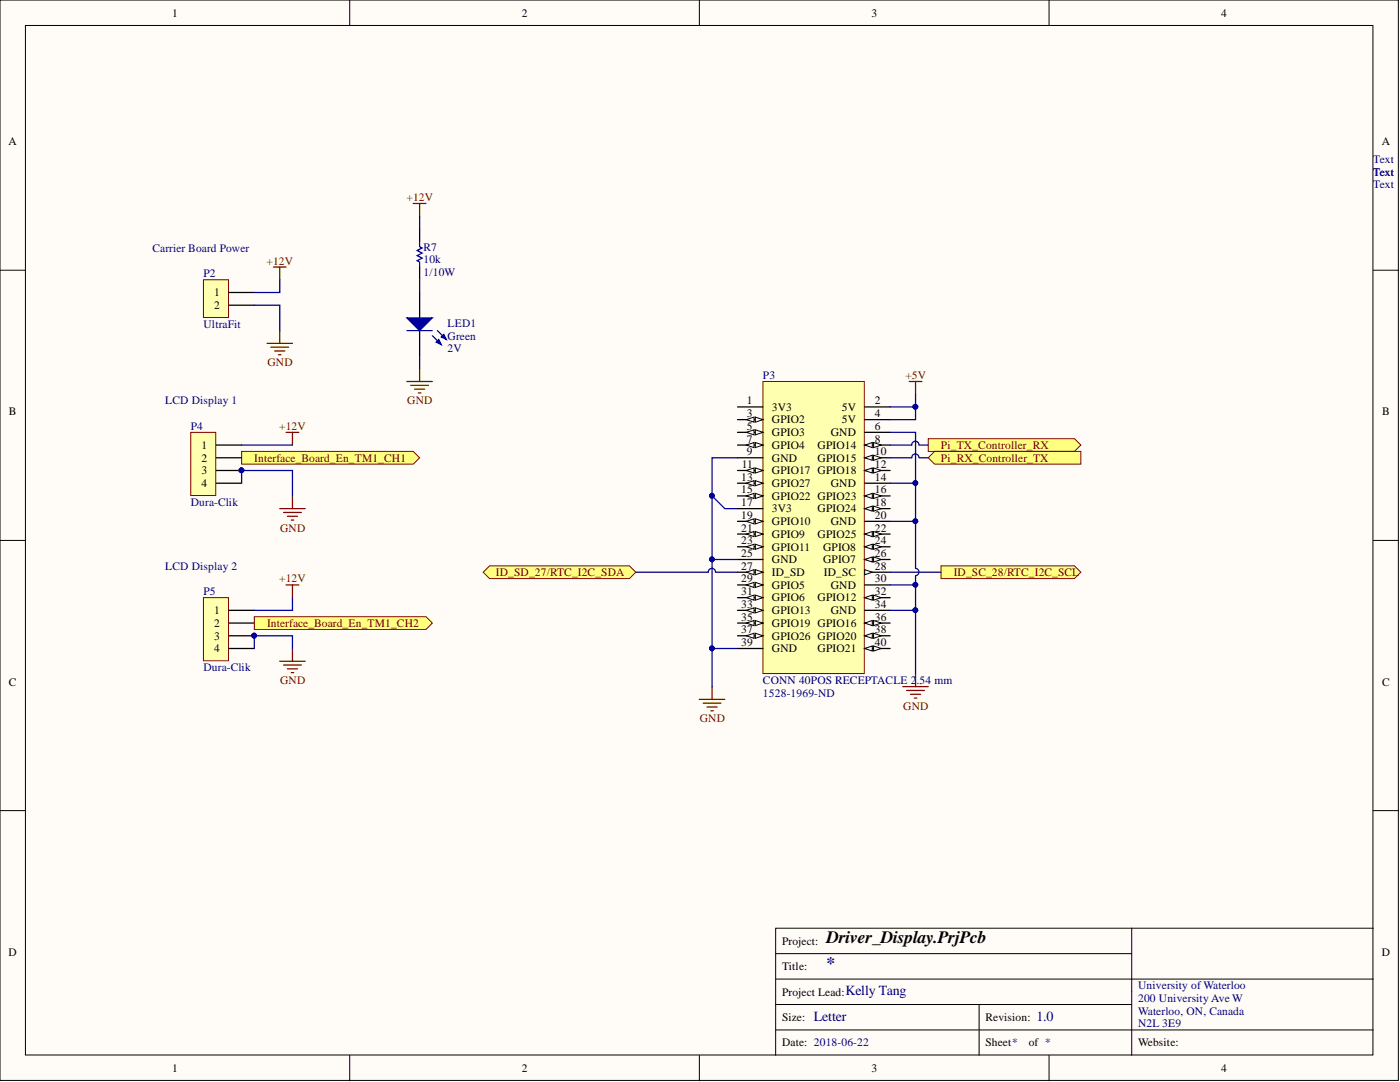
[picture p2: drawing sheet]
<svg xmlns="http://www.w3.org/2000/svg" width="279mm" height="216mm" viewBox="0 0 279 216" stroke-linecap="round" stroke-linejoin="round" font-family="sans-serif">
<defs><g id="words">
<text font-size="3.5" x="165" y="188.3">Driver_Display.PrjPcb</text>
<text font-size="3.5" fill="#000080" x="165" y="193.3">*</text>
<g font-size="2.8" fill="#000080">
<text x="162.4" y="203.7">Letter</text>
<text x="168.8" y="198.6">Kelly Tang</text>
<text x="206.8" y="203.7">1.0</text>
</g>
<g font-size="2.3">
<text x="34.3" y="3.3">1</text>
<text x="104.1" y="3.3">2</text>
<text x="173.9" y="3.3">3</text>
<text x="243.7" y="3.3">4</text>
<text x="1.7" y="29">A</text>
<text x="275.8" y="29">A</text>
<text x="42.7" y="59.1">1</text>
<text x="42.7" y="61.7">2</text>
<text x="1.8" y="82.9">B</text>
<text x="149" y="83.2">3</text>
<text x="149" y="80.7">1</text>
<text x="154" y="82">3V3</text>
<text x="168" y="82">5V</text>
<text x="174.6" y="83.2">4</text>
<text x="174.6" y="80.7">2</text>
<text x="275.8" y="82.9">B</text>
<text x="40.2" y="89.6">1</text>
<text x="149" y="85.8">5</text>
<text x="149" y="88.3">7</text>
<text x="154" y="87">GPIO3</text>
<text x="154" y="89.6">GPIO4</text>
<text x="154" y="84.5">GPIO2</text>
<text x="163.2" y="89.6">GPIO14</text>
<text x="165.8" y="87">GND</text>
<text x="168" y="84.5">5V</text>
<text x="174.6" y="85.8">6</text>
<text x="174.6" y="88.3">8</text>
<text x="40.2" y="92.1">2</text>
<text x="40.2" y="94.6">3</text>
<text x="147.9" y="95.9">13</text>
<text x="148" y="93.4">11</text>
<text x="149" y="90.8">9</text>
<text x="154" y="92.1">GND</text>
<text x="154" y="94.6">GPIO17 GPIO18</text>
<text x="163.2" y="92.1">GPIO15</text>
<text x="174.6" y="90.8">10</text>
<text x="174.6" y="93.4">12</text>
<text x="174.6" y="95.9">14</text>
<text x="40.2" y="97.2">4</text>
<text x="147.9" y="98.4">15</text>
<text x="147.9" y="101">17</text>
<text x="154" y="97.2">GPIO27</text>
<text x="154" y="99.7">GPIO22 GPIO23</text>
<text x="165.8" y="97.2">GND</text>
<text x="174.6" y="98.4">16</text>
<text x="174.6" y="101">18</text>
<text x="147.9" y="103.5">19</text>
<text x="147.9" y="106.1">21</text>
<text x="154" y="102.3">3V3</text>
<text x="154" y="104.8">GPIO10</text>
<text x="154" y="107.3">GPIO9</text>
<text x="163.2" y="102.3">GPIO24</text>
<text x="163.2" y="107.3">GPIO25</text>
<text x="165.8" y="104.8">GND</text>
<text x="174.6" y="103.5">20</text>
<text x="174.6" y="106.1">22</text>
<text x="147.9" y="108.6">23</text>
<text x="147.9" y="111.1">25</text>
<text x="147.9" y="113.7">27</text>
<text x="154" y="109.9">GPIO11</text>
<text x="154" y="112.4">GND</text>
<text x="164.3" y="109.9">GPIO8</text>
<text x="164.3" y="112.4">GPIO7</text>
<text x="174.6" y="108.6">24</text>
<text x="174.6" y="111.1">26</text>
<text x="174.6" y="113.7">28</text>
<text x="147.9" y="116.2">29</text>
<text x="147.9" y="118.7">31</text>
<text x="154" y="114.9">ID_SD</text>
<text x="154" y="117.5">GPIO5</text>
<text x="164.4" y="114.9">ID_SC</text>
<text x="165.8" y="117.5">GND</text>
<text x="174.6" y="116.2">30</text>
<text x="174.6" y="118.7">32</text>
<text x="42.7" y="122.6">1</text>
<text x="42.7" y="125.1">2</text>
<text x="147.9" y="121.3">33</text>
<text x="147.9" y="123.8">35</text>
<text x="154" y="120">GPIO6</text>
<text x="154" y="122.6">GPIO13</text>
<text x="154" y="125.1">GPIO19 GPIO16</text>
<text x="163.2" y="120">GPIO12</text>
<text x="165.8" y="122.6">GND</text>
<text x="174.6" y="121.3">34</text>
<text x="174.6" y="123.8">36</text>
<text x="42.7" y="127.6">3</text>
<text x="42.7" y="130.2">4</text>
<text x="147.9" y="126.4">37</text>
<text x="147.9" y="128.9">39</text>
<text x="154" y="127.6">GPIO26 GPIO20</text>
<text x="154" y="130.2">GND</text>
<text x="163.2" y="130.2">GPIO21</text>
<text x="174.6" y="126.4">38</text>
<text x="174.6" y="128.9">40</text>
<text x="1.8" y="136.8">C</text>
<text x="275.8" y="136.8">C</text>
<text x="1.7" y="190.7">D</text>
<text x="156.1" y="188.5">Project:</text>
<text x="275.8" y="190.7">D</text>
<text x="156.1" y="193.6">Title:</text>
<text x="156.1" y="203.7">Size:</text>
<text x="156.1" y="198.7">Project Lead:</text>
<text x="196.7" y="203.7">Revision:</text>
<text x="156.1" y="208.8">Date: 2018-06-22</text>
<text x="196.7" y="208.8">Sheet*</text>
<text x="205.3" y="208.8">of *</text>
<text x="227.1" y="208.8">Website:</text>
<text x="34.3" y="213.9">1</text>
<text x="104.1" y="213.9">2</text>
<text x="173.9" y="213.9">3</text>
<text x="243.7" y="213.9">4</text>
</g>
<g font-size="2.3" fill="#000080">
<text x="274.1" y="32.5">Text</text>
<text x="274.1" y="35">Text</text>
<text x="274.1" y="37.6">Text</text>
<text x="30.5" y="50.2">Carrier Board Power</text>
<text x="84.5" y="52.5">10k</text>
<text x="84.5" y="50">R7</text>
<text x="40.6" y="55.3">P2</text>
<text x="84.5" y="55.1">1/10W</text>
<text x="40.6" y="65.5">UltraFit</text>
<text x="89.3" y="65.2">LED1</text>
<text x="89.3" y="67.7">Green</text>
<text x="89.3" y="70.3">2V</text>
<text x="152.3" y="75.6">P3</text>
<text x="33" y="80.7">LCD Display 1</text>
<text x="38.1" y="85.8">P4</text>
<text x="38.1" y="101">Dura-Clik</text>
<text x="33" y="113.7">LCD Display 2</text>
<text x="40.6" y="118.7">P5</text>
<text x="40.6" y="134">Dura-Clik</text>
<text x="152.3" y="136.5">CONN 40POS RECEPTACLE 2</text>
<text x="182.9" y="136.5">.54 mm</text>
<text x="152.3" y="139">1528-1969-ND</text>
<text x="227.1" y="197.4">University of Waterloo</text>
<text x="227.1" y="199.9">200 University Ave W</text>
<text x="227.1" y="202.5">Waterloo, ON, Canada</text>
<text x="227.1" y="205">N2L 3E9</text>
</g>
<g font-size="2.3" fill="#800000">
<text x="81.1" y="40.1">+12V</text>
<text x="53.2" y="52.8">+12V</text>
<text x="53.4" y="73.1">GND</text>
<text x="180.7" y="75.6">+5V</text>
<text x="81.3" y="80.7">GND</text>
<text x="55.7" y="85.8">+12V</text>
<text x="187.8" y="89.6">Pi_TX_Controller_RX</text>
<text x="50.8" y="92.1">Interface_Board_En_TM1_CH1</text>
<text x="187.8" y="92.1">Pi_RX_Controller_TX</text>
<text x="55.9" y="106.1">GND</text>
<text x="55.7" y="116.2">+12V</text>
<text x="99" y="114.9">ID_SD_27/RTC_I2C_SDA</text>
<text x="190.3" y="114.9">ID_SC_28/RTC_I2C_SCL</text>
<text x="53.3" y="125.1">Interface_Board_En_TM1_CH2</text>
<text x="55.9" y="136.5">GND</text>
<text x="180.3" y="141.6">GND</text>
<text x="139.7" y="144.1">GND</text>
</g>
</g></defs>
<g fill="#fffcf8" stroke="#000" stroke-width=".2">
<path d="M0 0h279.1v215.6h-279.1z"/>
<path d="M5.1 5.1h268.9v205.4h-268.9z"/>
</g>
<g fill="none" stroke="#000" stroke-width=".2">
<path d="M69.8 0v5.1M139.6 0v5.1M209.4 0v5.1M0 53.9h5.1M274.1 53.9h5M0 107.8h5.1M274.1 107.8h5M0 161.7h5.1M274.1 161.7h5M154.8 195.4h119.3M154.8 190.3h71.1M225.9 185.2h-71.1v25.4"/>
<path d="M225.9 185.2v25.4M225.9 185.2h48.2M69.8 210.6v5.1M139.6 210.6v5.1M154.8 200.4h71.1M154.8 205.5h119.3M195.4 200.4v10.2M209.4 210.6v5.1"/>
</g>
<g fill="#ffff80" stroke="#800000" stroke-width=".2">
<path d="M187.8 112.9h26.6l1.3 1.3-1.3 1.2h-26.6z" fill-rule="evenodd"/>
<path d="M96.4 114.2l1.3-1.3h27.9l1.3 1.3-1.3 1.2h-27.9z" fill-rule="evenodd"/>
</g>
<path d="M181.4 76.1h2.6M182.7 76.1v2.6M180.2 137h5.1M180.9 137.8h3.6M181.7 138.5h2M182.5 139.3h.5M182.7 134.5v2.5" fill="none" stroke="#800000" stroke-width=".25"/>
<path d="M40.6 55.8h5v7.6h-5z" fill="#ffffb0" stroke="#800000" stroke-width=".2"/>
<path d="M45.7 58.4h5.1M45.7 60.9h5.1" fill="none" stroke="#000" stroke-width=".25"/>
<g fill="none" stroke="#800000" stroke-width=".25">
<path d="M54.6 53.3h2.5M55.8 53.3v2.5M53.3 68.5h5.1M54.1 69.3h3.5M54.8 70h2M55.6 70.8h.5M55.8 66v2.5M57.1 86.3h2.5M58.4 86.3v2.5M58.4 99v2.5M55.8 101.5h5.1M56.6 102.3h3.5"/>
<path d="M57.1 116.7h2.5M57.4 103h2M58.1 103.8h.5M58.4 116.7v2.6M55.8 131.9h5.1M56.6 132.7h3.5M57.4 133.5h2M58.1 134.2h.5M58.4 129.4v2.5M139.6 139.5h5M142.1 137v2.5M140.3 140.3h3.6"/>
<path d="M141.1 141.1h2M141.9 141.8h.5"/>
</g>
<path d="M48.2 90.1h34.3l1.2 1.2-1.2 1.3h-34.3z" fill-rule="evenodd" fill="#ffff80" stroke="#800000" stroke-width=".2"/>
<path d="M38.1 86.3h5v12.6h-5z" fill="#ffffb0" stroke="#800000" stroke-width=".2"/>
<path d="M43.1 88.8h5.1M43.1 91.3h5.1M43.1 93.9h5.1M43.1 96.4h5.1" fill="none" stroke="#000" stroke-width=".25"/>
<circle cx="48.2" cy="93.8" r=".47" fill="#000080" stroke="#000080" stroke-width=".2"/>
<path d="M40.6 119.3h5v12.6h-5z" fill="#ffffb0" stroke="#800000" stroke-width=".2"/>
<path d="M45.7 121.8h5.1M45.7 124.3h5.1M45.7 126.9h5.1M45.7 129.4h5.1" fill="none" stroke="#000" stroke-width=".25"/>
<circle cx="50.7" cy="126.8" r=".47" fill="#000080" stroke="#000080" stroke-width=".2"/>
<path d="M152.3 76.1h20.2v58.3h-20.2z" fill="#ffffb0" stroke="#800000" stroke-width=".2"/>
<path d="M147.2 86.3h5.1" fill="none" stroke="#000" stroke-width=".25"/>
<path d="M150.7 85.8l1.6 .5-1.6 .5z" fill="#fffcf8"/>
<path d="M150.7 85.8l1.6 .5-1.6 .5z" fill="none" stroke="#000" stroke-width=".2"/>
<path d="M149 86.3l1.5-.5v1z" fill="#fffcf8"/>
<path d="M149 86.3l1.5-.5v1z" fill="none" stroke="#000" stroke-width=".2"/>
<path d="M147.2 88.8h5.1M172.6 86.3h5" fill="none" stroke="#000" stroke-width=".25"/>
<path d="M150.7 88.3l1.6 .5-1.6 .5z" fill="#fffcf8"/>
<path d="M150.7 88.3l1.6 .5-1.6 .5z" fill="none" stroke="#000" stroke-width=".2"/>
<path d="M149 88.8l1.5-.5v1z" fill="#fffcf8"/>
<path d="M149 88.8l1.5-.5v1z" fill="none" stroke="#000" stroke-width=".2"/>
<path d="M172.6 88.8h5" fill="none" stroke="#000" stroke-width=".25"/>
<path d="M172.6 88.8l1.5-.5v1z" fill="#fffcf8"/>
<path d="M172.6 88.8l1.5-.5v1z" fill="none" stroke="#000" stroke-width=".2"/>
<path d="M174.3 88.3l1.6 .5-1.6 .5z" fill="#fffcf8"/>
<path d="M174.3 88.3l1.6 .5-1.6 .5z" fill="none" stroke="#000" stroke-width=".2"/>
<path d="M147.2 91.3h5.1M172.6 91.3h5" fill="none" stroke="#000" stroke-width=".25"/>
<path d="M172.6 91.3l1.5-.5v1.1z" fill="#fffcf8"/>
<path d="M172.6 91.3l1.5-.5v1.1z" fill="none" stroke="#000" stroke-width=".2"/>
<path d="M174.3 90.8l1.6 .5-1.6 .6z" fill="#fffcf8"/>
<path d="M174.3 90.8l1.6 .5-1.6 .6z" fill="none" stroke="#000" stroke-width=".2"/>
<path d="M147.2 93.9h5.1" fill="none" stroke="#000" stroke-width=".25"/>
<path d="M150.7 93.4l1.6 .5-1.6 .5z" fill="#fffcf8"/>
<path d="M150.7 93.4l1.6 .5-1.6 .5z" fill="none" stroke="#000" stroke-width=".2"/>
<path d="M149 93.9l1.5-.5v1z" fill="#fffcf8"/>
<path d="M149 93.9l1.5-.5v1z" fill="none" stroke="#000" stroke-width=".2"/>
<path d="M172.6 93.9h5" fill="none" stroke="#000" stroke-width=".25"/>
<path d="M172.6 93.9l1.5-.5v1z" fill="#fffcf8"/>
<path d="M172.6 93.9l1.5-.5v1z" fill="none" stroke="#000" stroke-width=".2"/>
<path d="M174.3 93.4l1.6 .5-1.6 .5z" fill="#fffcf8"/>
<path d="M174.3 93.4l1.6 .5-1.6 .5z" fill="none" stroke="#000" stroke-width=".2"/>
<path d="M147.2 96.4h5.1" fill="none" stroke="#000" stroke-width=".25"/>
<path d="M150.7 95.9l1.6 .5-1.6 .5z" fill="#fffcf8"/>
<path d="M150.7 95.9l1.6 .5-1.6 .5z" fill="none" stroke="#000" stroke-width=".2"/>
<path d="M149 96.4l1.5-.5v1z" fill="#fffcf8"/>
<path d="M149 96.4l1.5-.5v1z" fill="none" stroke="#000" stroke-width=".2"/>
<path d="M147.2 99h5.1M172.6 96.4h5" fill="none" stroke="#000" stroke-width=".25"/>
<path d="M150.7 98.4l1.6 .6-1.6 .5z" fill="#fffcf8"/>
<path d="M150.7 98.4l1.6 .6-1.6 .5z" fill="none" stroke="#000" stroke-width=".2"/>
<path d="M149 99l1.5-.6v1.1z" fill="#fffcf8"/>
<path d="M149 99l1.5-.6v1.1z" fill="none" stroke="#000" stroke-width=".2"/>
<path d="M172.6 99h5" fill="none" stroke="#000" stroke-width=".25"/>
<path d="M172.6 99l1.5-.6v1.1z" fill="#fffcf8"/>
<path d="M172.6 99l1.5-.6v1.1z" fill="none" stroke="#000" stroke-width=".2"/>
<path d="M174.3 98.4l1.6 .6-1.6 .5z" fill="#fffcf8"/>
<path d="M174.3 98.4l1.6 .6-1.6 .5z" fill="none" stroke="#000" stroke-width=".2"/>
<path d="M147.2 101.5h5.1M172.6 101.5h5" fill="none" stroke="#000" stroke-width=".25"/>
<path d="M172.6 101.5l1.5-.5v1z" fill="#fffcf8"/>
<path d="M172.6 101.5l1.5-.5v1z" fill="none" stroke="#000" stroke-width=".2"/>
<path d="M174.3 101l1.6 .5-1.6 .5z" fill="#fffcf8"/>
<path d="M174.3 101l1.6 .5-1.6 .5z" fill="none" stroke="#000" stroke-width=".2"/>
<path d="M147.2 104h5.1" fill="none" stroke="#000" stroke-width=".25"/>
<path d="M150.7 103.5l1.6 .5-1.6 .5z" fill="#fffcf8"/>
<path d="M150.7 103.5l1.6 .5-1.6 .5z" fill="none" stroke="#000" stroke-width=".2"/>
<path d="M149 104l1.5-.5v1z" fill="#fffcf8"/>
<path d="M149 104l1.5-.5v1z" fill="none" stroke="#000" stroke-width=".2"/>
<path d="M147.2 106.6h5.1M172.6 104h5" fill="none" stroke="#000" stroke-width=".25"/>
<path d="M150.7 106.1l1.6 .5-1.6 .5z" fill="#fffcf8"/>
<path d="M150.7 106.1l1.6 .5-1.6 .5z" fill="none" stroke="#000" stroke-width=".2"/>
<path d="M149 106.6l1.5-.5v1z" fill="#fffcf8"/>
<path d="M149 106.6l1.5-.5v1z" fill="none" stroke="#000" stroke-width=".2"/>
<path d="M172.6 106.6h5" fill="none" stroke="#000" stroke-width=".25"/>
<path d="M172.6 106.6l1.5-.5v1z" fill="#fffcf8"/>
<path d="M172.6 106.6l1.5-.5v1z" fill="none" stroke="#000" stroke-width=".2"/>
<path d="M174.3 106.1l1.6 .5-1.6 .5z" fill="#fffcf8"/>
<path d="M174.3 106.1l1.6 .5-1.6 .5z" fill="none" stroke="#000" stroke-width=".2"/>
<path d="M147.2 109.1h5.1" fill="none" stroke="#000" stroke-width=".25"/>
<path d="M150.7 108.6l1.6 .5-1.6 .5z" fill="#fffcf8"/>
<path d="M150.7 108.6l1.6 .5-1.6 .5z" fill="none" stroke="#000" stroke-width=".2"/>
<path d="M149 109.1l1.5-.5v1z" fill="#fffcf8"/>
<path d="M149 109.1l1.5-.5v1z" fill="none" stroke="#000" stroke-width=".2"/>
<path d="M172.6 109.1h5" fill="none" stroke="#000" stroke-width=".25"/>
<path d="M172.6 109.1l1.5-.5v1z" fill="#fffcf8"/>
<path d="M172.6 109.1l1.5-.5v1z" fill="none" stroke="#000" stroke-width=".2"/>
<path d="M174.3 108.6l1.6 .5-1.6 .5z" fill="#fffcf8"/>
<path d="M174.3 108.6l1.6 .5-1.6 .5z" fill="none" stroke="#000" stroke-width=".2"/>
<path d="M147.2 111.6h5.1M172.6 111.6h5" fill="none" stroke="#000" stroke-width=".25"/>
<path d="M172.6 111.6l1.5-.5v1z" fill="#fffcf8"/>
<path d="M172.6 111.6l1.5-.5v1z" fill="none" stroke="#000" stroke-width=".2"/>
<path d="M174.3 111.1l1.6 .5-1.6 .5z" fill="#fffcf8"/>
<path d="M174.3 111.1l1.6 .5-1.6 .5z" fill="none" stroke="#000" stroke-width=".2"/>
<path d="M147.2 114.2h5.1" fill="none" stroke="#000" stroke-width=".25"/>
<path d="M150.7 113.7l1.6 .5-1.6 .5z" fill="#fffcf8"/>
<path d="M150.7 113.7l1.6 .5-1.6 .5z" fill="none" stroke="#000" stroke-width=".2"/>
<path d="M149 114.2l1.5-.5v1z" fill="#fffcf8"/>
<path d="M149 114.2l1.5-.5v1z" fill="none" stroke="#000" stroke-width=".2"/>
<path d="M172.6 114.2h5" fill="none" stroke="#000" stroke-width=".25"/>
<path d="M172.6 113.7l1.5 .5-1.5 .5z" fill="#fffcf8"/>
<path d="M172.6 113.7l1.5 .5-1.5 .5z" fill="none" stroke="#000" stroke-width=".2"/>
<path d="M147.2 116.7h5.1" fill="none" stroke="#000" stroke-width=".25"/>
<path d="M150.7 116.2l1.6 .5-1.6 .5z" fill="#fffcf8"/>
<path d="M150.7 116.2l1.6 .5-1.6 .5z" fill="none" stroke="#000" stroke-width=".2"/>
<path d="M149 116.7l1.5-.5v1z" fill="#fffcf8"/>
<path d="M149 116.7l1.5-.5v1z" fill="none" stroke="#000" stroke-width=".2"/>
<path d="M147.2 119.3h5.1M172.6 116.7h5" fill="none" stroke="#000" stroke-width=".25"/>
<path d="M150.7 118.7l1.6 .6-1.6 .5z" fill="#fffcf8"/>
<path d="M150.7 118.7l1.6 .6-1.6 .5z" fill="none" stroke="#000" stroke-width=".2"/>
<path d="M149 119.3l1.5-.6v1.1z" fill="#fffcf8"/>
<path d="M149 119.3l1.5-.6v1.1z" fill="none" stroke="#000" stroke-width=".2"/>
<path d="M172.6 119.3h5" fill="none" stroke="#000" stroke-width=".25"/>
<path d="M172.6 119.3l1.5-.6v1.1z" fill="#fffcf8"/>
<path d="M172.6 119.3l1.5-.6v1.1z" fill="none" stroke="#000" stroke-width=".2"/>
<path d="M174.3 118.7l1.6 .6-1.6 .5z" fill="#fffcf8"/>
<path d="M174.3 118.7l1.6 .6-1.6 .5z" fill="none" stroke="#000" stroke-width=".2"/>
<path d="M147.2 121.8h5.1" fill="none" stroke="#000" stroke-width=".25"/>
<path d="M150.7 121.3l1.6 .5-1.6 .5z" fill="#fffcf8"/>
<path d="M150.7 121.3l1.6 .5-1.6 .5z" fill="none" stroke="#000" stroke-width=".2"/>
<path d="M149 121.8l1.5-.5v1z" fill="#fffcf8"/>
<path d="M149 121.8l1.5-.5v1z" fill="none" stroke="#000" stroke-width=".2"/>
<path d="M147.2 124.3h5.1M172.6 121.8h5" fill="none" stroke="#000" stroke-width=".25"/>
<path d="M150.7 123.8l1.6 .5-1.6 .5z" fill="#fffcf8"/>
<path d="M150.7 123.8l1.6 .5-1.6 .5z" fill="none" stroke="#000" stroke-width=".2"/>
<path d="M149 124.3l1.5-.5v1z" fill="#fffcf8"/>
<path d="M149 124.3l1.5-.5v1z" fill="none" stroke="#000" stroke-width=".2"/>
<path d="M172.6 124.3h5" fill="none" stroke="#000" stroke-width=".25"/>
<path d="M172.6 124.3l1.5-.5v1z" fill="#fffcf8"/>
<path d="M172.6 124.3l1.5-.5v1z" fill="none" stroke="#000" stroke-width=".2"/>
<path d="M174.3 123.8l1.6 .5-1.6 .5z" fill="#fffcf8"/>
<path d="M174.3 123.8l1.6 .5-1.6 .5z" fill="none" stroke="#000" stroke-width=".2"/>
<path d="M147.2 126.9h5.1" fill="none" stroke="#000" stroke-width=".25"/>
<path d="M150.7 126.4l1.6 .5-1.6 .5z" fill="#fffcf8"/>
<path d="M150.7 126.4l1.6 .5-1.6 .5z" fill="none" stroke="#000" stroke-width=".2"/>
<path d="M149 126.9l1.5-.5v1z" fill="#fffcf8"/>
<path d="M149 126.9l1.5-.5v1z" fill="none" stroke="#000" stroke-width=".2"/>
<path d="M172.6 126.9h5" fill="none" stroke="#000" stroke-width=".25"/>
<path d="M172.6 126.9l1.5-.5v1z" fill="#fffcf8"/>
<path d="M172.6 126.9l1.5-.5v1z" fill="none" stroke="#000" stroke-width=".2"/>
<path d="M174.3 126.4l1.6 .5-1.6 .5z" fill="#fffcf8"/>
<path d="M174.3 126.4l1.6 .5-1.6 .5z" fill="none" stroke="#000" stroke-width=".2"/>
<path d="M147.2 129.4h5.1M172.6 129.4h5" fill="none" stroke="#000" stroke-width=".25"/>
<path d="M172.6 129.4l1.5-.5v1z" fill="#fffcf8"/>
<path d="M172.6 129.4l1.5-.5v1z" fill="none" stroke="#000" stroke-width=".2"/>
<path d="M174.3 128.9l1.6 .5-1.6 .5z" fill="#fffcf8"/>
<path d="M174.3 128.9l1.6 .5-1.6 .5z" fill="none" stroke="#000" stroke-width=".2"/>
<path d="M147.2 83.7h5.1M172.6 83.7h5M172.6 81.2h5" fill="none" stroke="#000" stroke-width=".25"/>
<path d="M150.7 83.2l1.6 .5-1.6 .5z" fill="#fffcf8"/>
<path d="M150.7 83.2l1.6 .5-1.6 .5z" fill="none" stroke="#000" stroke-width=".2"/>
<path d="M149 83.7l1.5-.5v1z" fill="#fffcf8"/>
<path d="M149 83.7l1.5-.5v1z" fill="none" stroke="#000" stroke-width=".2"/>
<path d="M83.7 58.4v5M83.7 66v5M147.2 81.2h5.1" fill="none" stroke="#000" stroke-width=".25"/>
<path d="M81.2 63.4h5.1l-2.6 2.6z" fill="#00f"/>
<path d="M81.2 63.4h5.1l-2.6 2.6zM86.3 67l1.8 1.8M87.3 66l1.8 1.7" fill="none" stroke="#00f" stroke-width=".25"/>
<path d="M87 68.3l.6-.6 .5 1.1z" fill="#00f"/>
<path d="M87 68.3l.6-.6 .5 1.1z" fill="none" stroke="#00f" stroke-width=".25"/>
<path d="M88.1 67.2l.5-.5 .5 1z" fill="#00f"/>
<path d="M83.7 48.2v1l.6 .3-1.1 .5 1.1 .5-1.1 .5 1.1 .5-1.1 .5 .5 .3v1M81.2 66h5.1M88.1 67.2l.5-.5 .5 1z" fill="none" stroke="#00f" stroke-width=".25"/>
<path d="M83.7 45.7v2.5M83.7 53.3v2.5" fill="none" stroke="#000" stroke-width=".25"/>
<path d="M82.5 40.6h2.5M83.7 40.6v2.5M81.2 76.1h5.1M82 76.9h3.5M82.7 77.6h2.1M83.5 78.4h.5M83.7 73.6v2.5" fill="none" stroke="#800000" stroke-width=".25"/>
<g fill="#ffff80" stroke="#800000" stroke-width=".2">
<path d="M185.3 87.5h29.1l1.3 1.3-1.3 1.3h-29.1z" fill-rule="evenodd"/>
<path d="M185.3 91.3l1.2-1.2h29.2v2.5h-29.2z" fill-rule="evenodd"/>
</g>
<g fill="none" stroke="#000080" stroke-width=".25">
<path d="M55.8 55.8v2.6h-5M83.7 43.1v2.6M83.7 55.8v2.6M50.8 60.9h5v5.1M83.7 71v2.6M182.7 78.7v2.5M48.2 96.4v-2.5h10.2v5.1M48.2 88.8h10.2M142.1 99l2.5 2.5h2.6M147.2 91.3h-5.1v45.7M177.6 96.4h5.1v17a.72 .72 0 0 1 .7 .7 .72 .72 0 0 1-.7 .8M177.6 86.3h5.1v10.1"/>
<path d="M177.6 81.2h5.1M182.7 81.2v2.5h-5.1M183.4 88.8a.72 .72 0 0 0-.7-.8 .72 .72 0 0 0-.7 .8h-4.4M183.4 91.3a.72 .72 0 0 0-.7-.7 .72 .72 0 0 0-.7 .7h-4.4M183.5 88.8h1.8M183.5 91.3h1.8M58.4 119.3v2.5h-7.6M142.1 111.6h5.1M142.8 114.2a.72 .72 0 0 0-.7-.8 .72 .72 0 0 0-.7 .8h-14.5M142.9 114.2h4.3M177.6 104h5.1M177.6 116.7h5.1"/>
<path d="M177.6 114.2h10.2M182.7 114.9v19.6M50.8 129.4v-2.5h7.6v2.5M142.1 129.4h5.1M177.6 121.8h5.1"/>
</g>
<g fill="#000080" stroke="#000080" stroke-width=".2">
<circle cx="182.7" cy="81.2" r=".47"/>
<circle cx="182.7" cy="104" r=".47"/>
<circle cx="182.7" cy="116.7" r=".47"/>
<circle cx="182.7" cy="121.8" r=".47"/>
<circle cx="142.1" cy="98.9" r=".47"/>
<circle cx="142.1" cy="111.6" r=".47"/>
<circle cx="142.1" cy="129.4" r=".47"/>
<circle cx="48.2" cy="93.8" r=".47"/>
<circle cx="50.7" cy="126.8" r=".47"/>
<circle cx="182.7" cy="96.4" r=".47"/>
</g>
<path d="M50.8 123.1h34.2l1.3 1.2-1.3 1.3h-34.2z" fill-rule="evenodd" fill="#ffff80" stroke="#800000" stroke-width=".2"/>
<use href="#words"/>
</svg>
